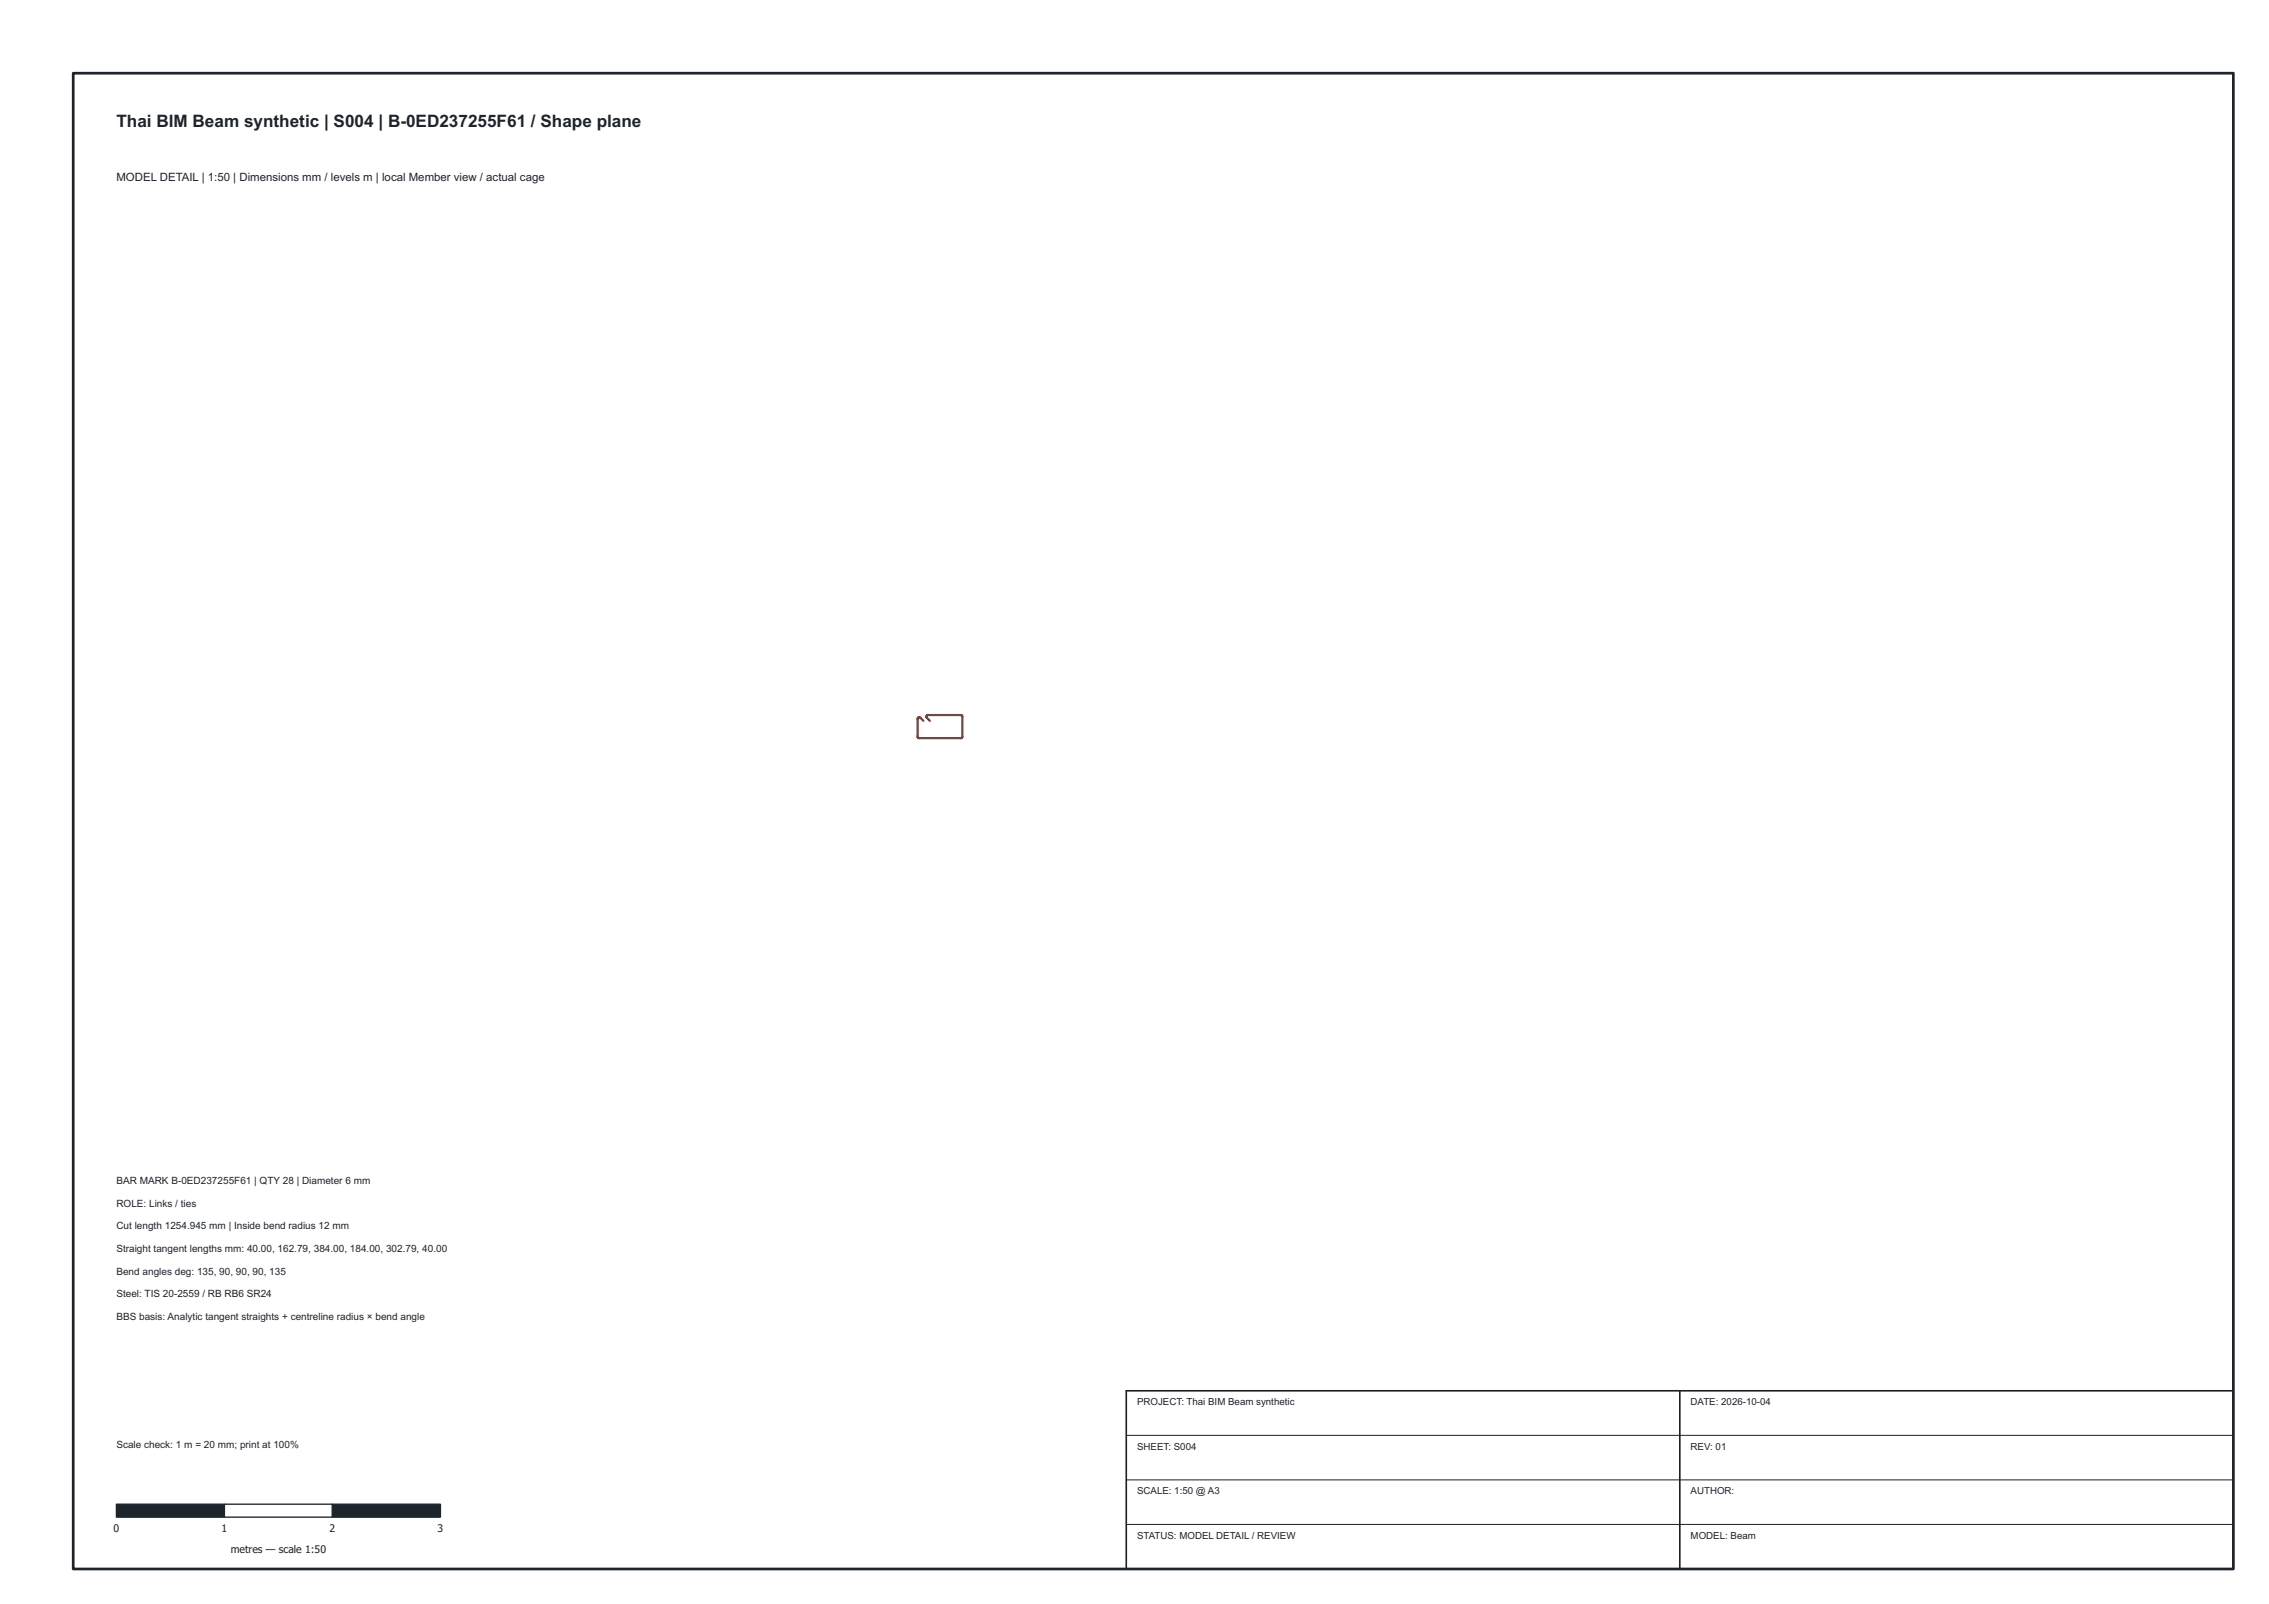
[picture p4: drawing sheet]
<svg xmlns="http://www.w3.org/2000/svg" width="420mm" height="297mm" viewBox="0 0 420 297" stroke-linecap="round" stroke-linejoin="round" font-family="sans-serif">
<defs><g id="words">
<text font-size="3.2" fill="#1e242c" x="21.6" y="23.4">Thai BIM Beam synthetic | S004 | B-0ED237255F61 / Shape plane</text>
<text font-size="2.1" fill="#1e242c" x="21.6" y="33.5">MODEL DETAIL | 1:50 | Dimensions mm / levels m | local Member view / actual cage</text>
<g font-size="1.9" fill="#1e242c">
<text x="21.6" y="219.2">BAR MARK B-0ED237255F61 | QTY 28 | Diameter 6 mm</text>
<text x="21.6" y="223.4">ROLE: Links / ties</text>
<text x="21.6" y="227.6">Cut length 1254.945 mm | Inside bend radius 12 mm</text>
<text x="21.6" y="231.8">Straight tangent lengths mm: 40.00, 162.79, 384.00, 184.00, 302.79, 40.00</text>
<text x="21.6" y="236">Bend angles deg: 135, 90, 90, 90, 135</text>
<text x="21.6" y="240.2">Steel: TIS 20-2559 / RB RB6 SR24</text>
<text x="21.6" y="244.4">BBS basis: Analytic tangent straights + centreline radius × bend angle</text>
<text x="21.6" y="268.2">Scale check: 1 m = 20 mm; print at 100%</text>
<text x="21" y="283.7">0</text>
<text x="41" y="283.7">1</text>
<text x="42.7" y="287.5">metres — scale 1:50</text>
<text x="61" y="283.7">2</text>
<text x="81" y="283.7">3</text>
</g>
<g font-size="1.8" fill="#1e242c">
<text x="210.6" y="260.2">PROJECT: Thai BIM Beam synthetic</text>
<text x="313.1" y="260.2">DATE: 2026-10-04</text>
<text x="210.6" y="268.4">SHEET: S004</text>
<text x="313.1" y="268.4">REV: 01</text>
<text x="210.6" y="276.7">SCALE: 1:50 @ A3</text>
<text x="313.1" y="276.7">AUTHOR:</text>
<text x="210.6" y="284.9">STATUS: MODEL DETAIL / REVIEW</text>
<text x="313.1" y="284.9">MODEL: Beam</text>
</g>
</g></defs>
<path d="M208.6 265.8h205M208.6 274.1h205M208.6 282.3h205" fill="none" stroke="#202020" stroke-width=".19"/>
<path d="M170.1 132.9h-.1M170.1 132.9h.3M170.4 132.9h.1M170.4 132.9l.6 .6M171.6 132.9v-.3l.2-.2 6.2 .1 .2 .2v3.8l-.3 .2h-7.8l-.2-.3v-3.3l.1-.2M171.6 132.9h.1M171.6 132.9l.6 .6" fill="none" stroke="#8c301b" stroke-width=".4"/>
<path d="M208.6 257.6h205v33h-205zM311.1 257.6v33" fill="none" stroke="#202020" stroke-width=".3"/>
<path d="M21.6 278.6h20v2.4h-20z" fill="#1e242c" stroke="#1e242c" stroke-width=".25"/>
<path d="M41.6 278.6h20v2.4h-20z" fill="#fff" stroke="#1e242c" stroke-width=".25"/>
<path d="M61.6 278.6h20v2.4h-20z" fill="#1e242c" stroke="#1e242c" stroke-width=".25"/>
<path d="M13.6 13.6h400v277h-400z" fill="none" stroke="#1e242c" stroke-width=".5"/>
<use href="#words"/>
</svg>
